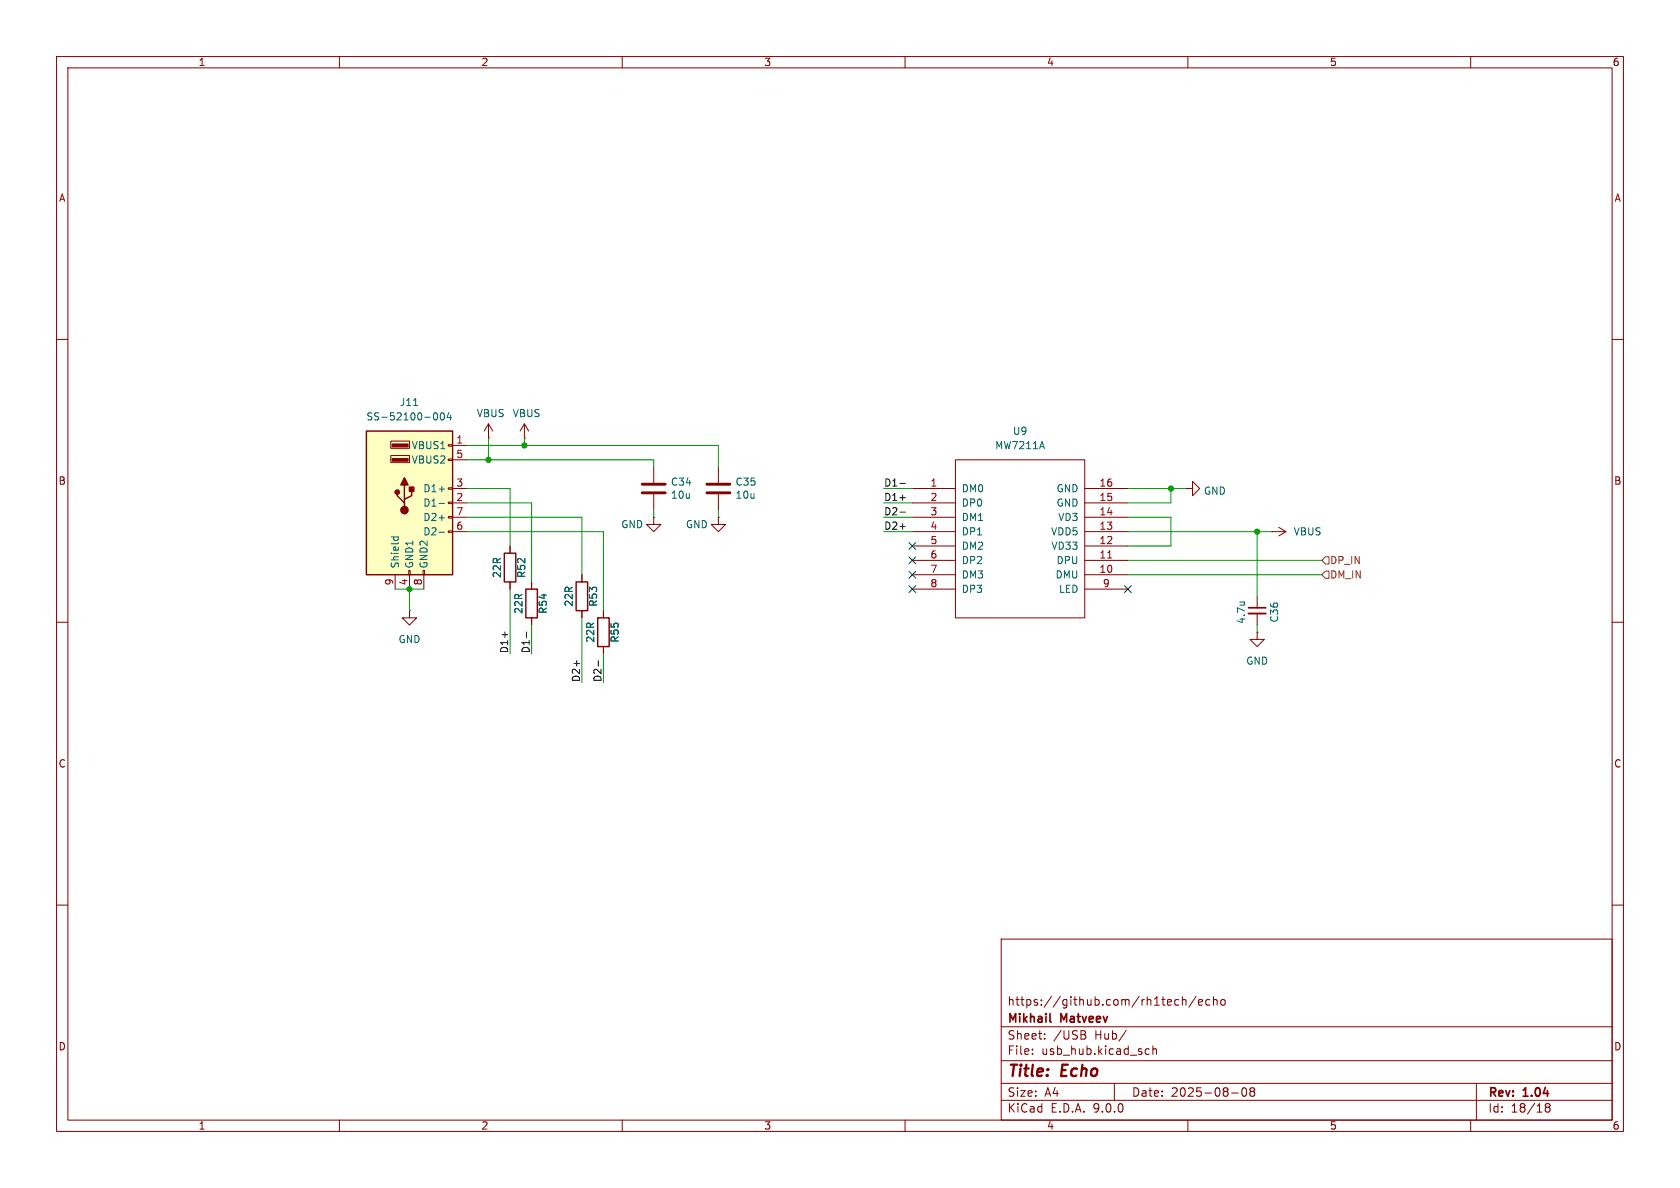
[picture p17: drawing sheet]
<svg xmlns="http://www.w3.org/2000/svg" width="297mm" height="210mm" viewBox="0 0 297 210" stroke-linecap="round" stroke-linejoin="round" font-family="sans-serif">
<defs><g id="words">
<g font-size="2.8" fill="#840000">
<text x="178" y="190.9">Title:</text>
<text x="187.7" y="190.9">Echo</text>
</g>
<g font-size="2.1" fill="#840000">
<text x="178" y="178">https://github.com/rh1tech/echo</text>
<text x="178" y="184">Sheet:</text>
<text x="178" y="181.2">Mikhail</text>
<text x="186.2" y="184">/USB</text>
<text x="187.6" y="181.2">Matveev</text>
<text x="193.6" y="184">Hub/</text>
<text x="178" y="186.7">File:</text>
<text x="184.1" y="186.7">usb_hub.kicad_sch</text>
<text x="178" y="196.9">KiCad</text>
<text x="178" y="194.1">Size:</text>
<text x="184.7" y="194.1">A4</text>
<text x="185.7" y="196.9">E.D.A.</text>
<text x="193.3" y="196.9">9.0.0</text>
<text x="200" y="194.1">Date:</text>
<text x="207" y="194.1">2025-08-08</text>
<text x="263" y="194.3">Rev:</text>
<text x="263" y="196.9">Id:</text>
<text x="267.1" y="196.9">18/18</text>
<text x="269.4" y="194.3">1.04</text>
</g>
<g font-size="1.8" fill="#840000">
<text x="35" y="11.9">1</text>
<text x="85" y="11.9">2</text>
<text x="135" y="11.9">3</text>
<text x="185" y="11.9">4</text>
<text x="235" y="11.9">5</text>
<text x="285" y="11.9">6</text>
<text x="10.3" y="35.9">A</text>
<text x="285.3" y="35.9">A</text>
<text x="10.3" y="85.9">B</text>
<text x="285.3" y="85.9">B</text>
<text x="10.3" y="135.9">C</text>
<text x="285.3" y="135.9">C</text>
<text x="10.3" y="185.9">D</text>
<text x="285.3" y="185.9">D</text>
<text x="35" y="199.9">1</text>
<text x="85" y="199.9">2</text>
<text x="135" y="199.9">3</text>
<text x="185" y="199.9">4</text>
<text x="235" y="199.9">5</text>
<text x="285" y="199.9">6</text>
</g>
<g font-size="1.8" fill="#006464">
<text x="70.6" y="72">J11</text>
<text x="64.7" y="74.5">SS-52100-004</text>
<text x="84.2" y="73.9">VBUS</text>
<text x="90.5" y="73.9">VBUS</text>
<text x="179" y="77.1">U9</text>
<text x="72.7" y="79.6">VBUS1</text>
<text x="72.7" y="82.1">VBUS2</text>
<text x="175.8" y="79.6">MW7211A</text>
<text x="74.7" y="87.2">D1+</text>
<text x="74.7" y="89.8">D1-</text>
<text x="118.5" y="86.1">C34</text>
<text x="118.5" y="88.4">10u</text>
<text x="129.9" y="86.1">C35</text>
<text x="129.9" y="88.4">10u</text>
<text x="169.9" y="87.2">DM0</text>
<text x="169.9" y="89.8">DP0</text>
<text x="186.7" y="87.2">GND</text>
<text x="186.7" y="89.8">GND</text>
<text x="212.7" y="87.7">GND</text>
<text x="74.7" y="92.3">D2+</text>
<text x="74.7" y="94.8">D2-</text>
<text x="109.7" y="93.6">GND</text>
<text x="121.2" y="93.6">GND</text>
<text x="169.9" y="92.3">DM1</text>
<text x="169.9" y="94.8">DP1</text>
<text x="185.7" y="94.8">VDD5</text>
<text x="187" y="92.3">VD3</text>
<text x="228.6" y="94.8">VBUS</text>
<text x="70.7" y="100.6" transform="rotate(-90 70.7 100.6)">Shield</text>
<text x="73.3" y="100.6" transform="rotate(-90 73.3 100.6)">GND1</text>
<text x="75.8" y="100.6" transform="rotate(-90 75.8 100.6)">GND2</text>
<text x="169.9" y="97.4">DM2</text>
<text x="169.9" y="99.9">DP2</text>
<text x="185.8" y="97.4">VD33</text>
<text x="186.7" y="99.9">DPU</text>
<text x="88.7" y="102.3" transform="rotate(-90 88.7 102.3)">22R</text>
<text x="93.1" y="102.3" transform="rotate(-90 93.1 102.3)">R52</text>
<text x="101.4" y="107.4" transform="rotate(-90 101.4 107.4)">22R</text>
<text x="105.8" y="107.4" transform="rotate(-90 105.8 107.4)">R53</text>
<text x="169.9" y="102.5">DM3</text>
<text x="169.9" y="105">DP3</text>
<text x="186.5" y="102.5">DMU</text>
<text x="187.1" y="105">LED</text>
<text x="70.4" y="113.9">GND</text>
<text x="92.6" y="108.6" transform="rotate(-90 92.6 108.6)">22R</text>
<text x="96.9" y="108.6" transform="rotate(-90 96.9 108.6)">R54</text>
<text x="105.3" y="113.7" transform="rotate(-90 105.3 113.7)">22R</text>
<text x="109.6" y="113.7" transform="rotate(-90 109.6 113.7)">R55</text>
<text x="220.3" y="110.4" transform="rotate(-90 220.3 110.4)">4.7u</text>
<text x="226.2" y="110.2" transform="rotate(-90 226.2 110.2)">C36</text>
<text x="220.2" y="117.7">GND</text>
</g>
<g font-size="1.8" fill="#a90000">
<text x="80.6" y="78.5">1</text>
<text x="80.6" y="81">5</text>
<text x="80.6" y="86.1">3</text>
<text x="80.6" y="88.6">2</text>
<text x="164.4" y="86.1">1</text>
<text x="164.4" y="88.6">2</text>
<text x="194.3" y="86.1">16</text>
<text x="194.3" y="88.6">15</text>
<text x="80.6" y="91.2">7</text>
<text x="80.6" y="93.7">6</text>
<text x="164.4" y="91.2">3</text>
<text x="164.4" y="93.7">4</text>
<text x="194.3" y="91.2">14</text>
<text x="194.3" y="93.7">13</text>
<text x="164.4" y="96.3">5</text>
<text x="164.4" y="98.8">6</text>
<text x="164.4" y="101.3">7</text>
<text x="194.3" y="96.3">12</text>
<text x="194.3" y="98.8">11</text>
<text x="194.3" y="101.3">10</text>
<text x="69.6" y="103.6" transform="rotate(-90 69.6 103.6)">9</text>
<text x="72.1" y="103.6" transform="rotate(-90 72.1 103.6)">4</text>
<text x="74.7" y="103.6" transform="rotate(-90 74.7 103.6)">8</text>
<text x="164.4" y="103.9">8</text>
<text x="194.9" y="103.9">9</text>
</g>
<g font-size="1.8" fill="#0f0f0f">
<text x="156.2" y="88.6">D1+</text>
<text x="156.2" y="86.1">D1-</text>
<text x="156.2" y="91.2">D2-</text>
<text x="156.2" y="93.7">D2+</text>
<text x="89.9" y="115.6" transform="rotate(-90 89.9 115.6)">D1+</text>
<text x="93.7" y="115.6" transform="rotate(-90 93.7 115.6)">D1-</text>
<text x="102.6" y="120.7" transform="rotate(-90 102.6 120.7)">D2+</text>
<text x="106.4" y="120.7" transform="rotate(-90 106.4 120.7)">D2-</text>
</g>
<g font-size="1.8" fill="#725600">
<text x="235.1" y="99.9">DP_IN</text>
<text x="235.1" y="102.5">DM_IN</text>
</g>
</g></defs>
<g fill="none" stroke="#840000" stroke-width=".18">
<path d="M10 10h277v190h-277zM12 12h273v186h-273zM60 10v2M110 10v2M160 10v2M210 10v2M260 10v2M10 60h2M86.4 77.5h.1M86.4 74.9l-.8 1.3M86.4 74.9l.7 1.3M86.4 74.9v2.6"/>
<path d="M285 60h2M90.2 96.5v1.3M115.6 91.4v1.3h1.2l-1.2 1.3-1.3-1.3h1.3M115.6 91.4h.1M115.6 82.6v2.7M115.6 87.4v2.8M127 82.6v2.7M127 87.4v2.8M209.5 86.4h1.3v-1.3l1.3 1.3-1.3 1.2v-1.2M209.5 86.4h.1M224.8 94h.1M224.8 94h2.5"/>
<path d="M226.1 93.2l1.2 .8M227.3 94l-1.2 .7M10 110h2M90.2 102.9v1.2M94 102.9v1.2M94 109.2v1.3M102.9 101.6v1.3M102.9 108v1.2M106.7 108v1.2M106.7 114.3v1.3M222.2 111.8v1.2h1.3l-1.3 1.3-1.2-1.3h1.2M222.2 111.8h.1"/>
<path d="M285 110h2M10 160h2M177 166h108v32h-108zM207.7 177.6l.3 .1 .4-.1M208.4 176.8l-.4-.1-.3 .1M209 176.8l.2-.1 .4 .1 .1 .9M209 176.2v1.5M211.5 176.1l-1.3 2M211.9 177.2l.7-.1-.1-.3-.4-.1-.2 .2 .1 .7h.5M213.9 176.8l-.4-.1-.3 .3v.4l.1 .2h.6M214.5 176.8l.2-.1 .4 .1 .1 .9M214.5 176.2v1.5"/>
<path d="M215.9 176.8l.2-.1 .4 .1 .1 .6-.1 .2-.4 .1-.2-.1zM285 160h2M60 198v2M110 198v2M160 198v2M177 194.5h108M177 191.5h108M177 187.5h108M177 181.5h108M182.5 186.3v.1M182.5 185.5v.1M184.7 183.6v.1"/>
<path d="M184.7 182.8v.1M191.6 182.9a.4 .4 0 0 1 .4 .4 .4 .4 0 0 1-.3 .4M191.7 182.3l.2 .2-.2 .3M197 191.5v3M199.1 182.1l-1.3 2M202.5 186.3l.2 .1 .5-.1M203.2 185.5l-.5-.1-.2 .1M203.8 185.5l.2-.1 .4 .1 .1 .9M203.8 184.9v1.5M210 198v2M217.7 193.2h1.2M219.7 192.4l.2-.1a.81 .81 0 0 1 .6 .6 .81 .81 0 0 1-.3 .8l-.2 .1a.81 .81 0 0 1-.3-1.4z"/>
<path d="M221.2 192.9l-.2-.2 .2-.4 .5 .1 .1 .2-.3 .3M221.2 192.9l-.2 .3v.5l.2 .1 .5-.1 .1-.2-.1-.4-.2-.2M221.2 192.9h.3M260 198v2M261 191.5v6.5M273.5 195.7l-.3-.2 .3-.4 .4 .1 .1 .2-.3 .3M273.5 195.7l-.3 .3v.5l.3 .1 .4-.1 .1-.2v-.4l-.3-.2M273.5 195.7h.2"/>
</g>
<path d="M185.6 180.5l.2 .2" fill="none" stroke="#840000" stroke-width=".3"/>
<path d="M113.5 85.6h4.1M113.5 87.1h4.1M125 85.6h4M125 87.1h4" fill="none" stroke="#840000" stroke-width=".51"/>
<path d="M89.2 97.8h2v5.1h-2zM93 104.1h2v5.1h-2zM101.9 102.9h2v5.1h-2zM105.7 109.2h2v5.1h-2z" fill="none" stroke="#840000" stroke-width=".25"/>
<path d="M64.8 76.2h15.2v25.4h-15.2z" fill="#ffffc2"/>
<path d="M64.8 76.2h15.2v25.4h-15.2zM70.2 87v.6l1.3 1.3v.6M71.5 85.7v2.6M72.8 86.4v1.2l-1.3 .7v.6" fill="none" stroke="#840000" stroke-width=".25"/>
<g fill="#840000" stroke="#840000" stroke-width=".25">
<path d="M71.5 84.5l.6 1.2h-1.2z"/>
<path d="M72.4 86.1h.8v.8h-.8z"/>
<circle cx="70.2" cy="87" r=".38"/>
<circle cx="71.5" cy="90.2" r=".63"/>
</g>
<g fill="#840000" stroke="#840000" stroke-width=".18">
<path d="M69.3 78.5h2.8v.5h-2.8z"/>
<path d="M69.3 81h2.8v.5h-2.8z"/>
</g>
<g fill="none" stroke="#840000" stroke-width=".18">
<path d="M69.1 78h3.3v1.2h-3.3zM79.2 78.6h.8v.3h-.8zM80 78.7h2.5M92.7 77.5h.1M92.7 74.9l-.8 1.3M92.7 74.9l.8 1.3M92.7 74.9v2.6M69.1 80.5h3.3v1.3h-3.3zM79.2 81.2h.8v.2h-.8zM79.2 86.2h.8v.3h-.8zM79.2 88.8h.8v.2h-.8zM79.2 91.3h.8v.3h-.8z"/>
<path d="M79.2 93.9h.8v.2h-.8zM80 81.3h2.5M80 86.4h2.5M80 88.9h2.5M80 91.4h2.5M80 94h2.5M90.2 96.5v1.3M127 91.4v1.3h1.3l-1.3 1.3-1.3-1.3h1.3M127 91.4h.1M161.3 86.4h7.6M161.3 88.9h7.6M161.3 91.4h7.6"/>
<path d="M161.3 94h7.6M161.3 96.5h7.6M161.3 99.1h7.6M168.9 81.3h22.9v27.9h-22.9zM191.8 86.4h7.6M191.8 88.9h7.6M191.8 91.4h7.6M191.8 94h7.6M191.8 96.5h7.6M191.8 99.1h7.6M69.8 101.6v2.5M72.3 100.8h.2v.8h-.2z"/>
<path d="M72.4 108v1.2h1.3l-1.3 1.3-1.3-1.3h1.3M72.4 108h.1M72.4 101.6v2.5M74.8 100.8h.3v.8h-.3zM74.9 101.6v2.5M90.2 102.9v1.2M94 102.9v1.2M94 109.2v1.3M102.9 101.6v1.3M102.9 108v1.2M106.7 108v1.2M106.7 114.3v1.3"/>
<path d="M161.3 101.6h7.6M161.3 104.1h7.6M191.8 101.6h7.6M191.8 104.1h7.6M222.2 105.4v2M222.2 108.5v2"/>
</g>
<g fill="none" stroke="#006464" stroke-width=".18">
<path d="M73.1 71.7h.7M76.6 73.5l.1-.4 .2-.1a.68 .68 0 0 1 .5 .6 .68 .68 0 0 1-.5 .6l-.2-.1-.1-.3M78 73h.1a.68 .68 0 0 1 .5 .6 .68 .68 0 0 1-.5 .6 .84 .84 0 0 1-.1-1.2zM79.3 72.9l-.3 .9h.8M79.6 73.4v.8M69.2 94.9h1.2M69.6 94.9v.4M70.4 94.9v.4M77.6 86.5h1M77.6 89h1M77.6 91.5h1M77.6 94.1h1"/>
<path d="M219.2 106.4h.8M219.9 106.4l.1 .1"/>
</g>
<path d="M195.8 98.6h.7" fill="none" stroke="#a90000" stroke-width=".18"/>
<path d="M220.7 107.4h3.1" fill="none" stroke="#840000" stroke-width=".3"/>
<path d="M220.7 108.5h3.1" fill="none" stroke="#840000" stroke-width=".33"/>
<path d="M234.3 98.4h.6v1.3h-.6l-.6-.6zM234.3 101h.6v1.2h-.6l-.6-.6z" fill="none" stroke="#725600" stroke-width=".18"/>
<path d="M159.1 90.5h1M159.1 88h1M159.1 93.1h1M159.1 85.5h1M89.3 111.7v1M93.1 111.7v1M102 116.8v1M105.8 116.8v1" fill="none" stroke="#0f0f0f" stroke-width=".18"/>
<g fill="none" stroke="#009600" stroke-width=".18">
<path d="M82.5 78.7h44.5v3.9M86.4 77.5v3.8M92.7 77.5v1.2M82.5 91.4h20.4v10.2M82.5 94h24.2v14M82.5 81.3h33.1v1.3M82.5 88.9h11.5v14M82.5 86.4h7.7v10.1M115.6 90.2v1.2M127 90.2v1.2M156.2 94h5.1M156.2 91.4h5.1"/>
<path d="M156.2 88.9h5.1M156.2 86.4h5.1M199.4 94h25.4M199.4 91.4h7.6v5.1h-7.6M199.4 99.1h34.3M199.4 86.4h10.1M207 86.4v2.5h-7.6M222.2 94v11.4M69.8 104.1h5.1M72.4 104.1v3.9M90.2 104.1v11.5M94 110.5v5.1"/>
<path d="M102.9 109.2v11.5M106.7 115.6v5.1M199.4 101.6h34.3M222.2 110.5v1.3"/>
</g>
<path d="M160.7 95.9l1.2 1.2M160.7 98.5l1.2 1.2M161.9 95.9l-1.2 1.2M161.9 98.5l-1.2 1.2M160.7 101l1.2 1.2M160.7 103.5l1.2 1.2M161.9 101l-1.2 1.2M161.9 103.5l-1.2 1.2M198.8 103.5l1.2 1.2M200 103.5l-1.2 1.2" fill="none" stroke="#000084" stroke-width=".18"/>
<g fill="#009600" stroke="#009600" stroke-width=".18">
<circle cx="207" cy="86.4" r=".46"/>
<circle cx="222.2" cy="94" r=".46"/>
<circle cx="92.7" cy="78.7" r=".46"/>
<circle cx="86.4" cy="81.3" r=".46"/>
<circle cx="72.4" cy="104.1" r=".46"/>
</g>
<use href="#words"/>
</svg>
